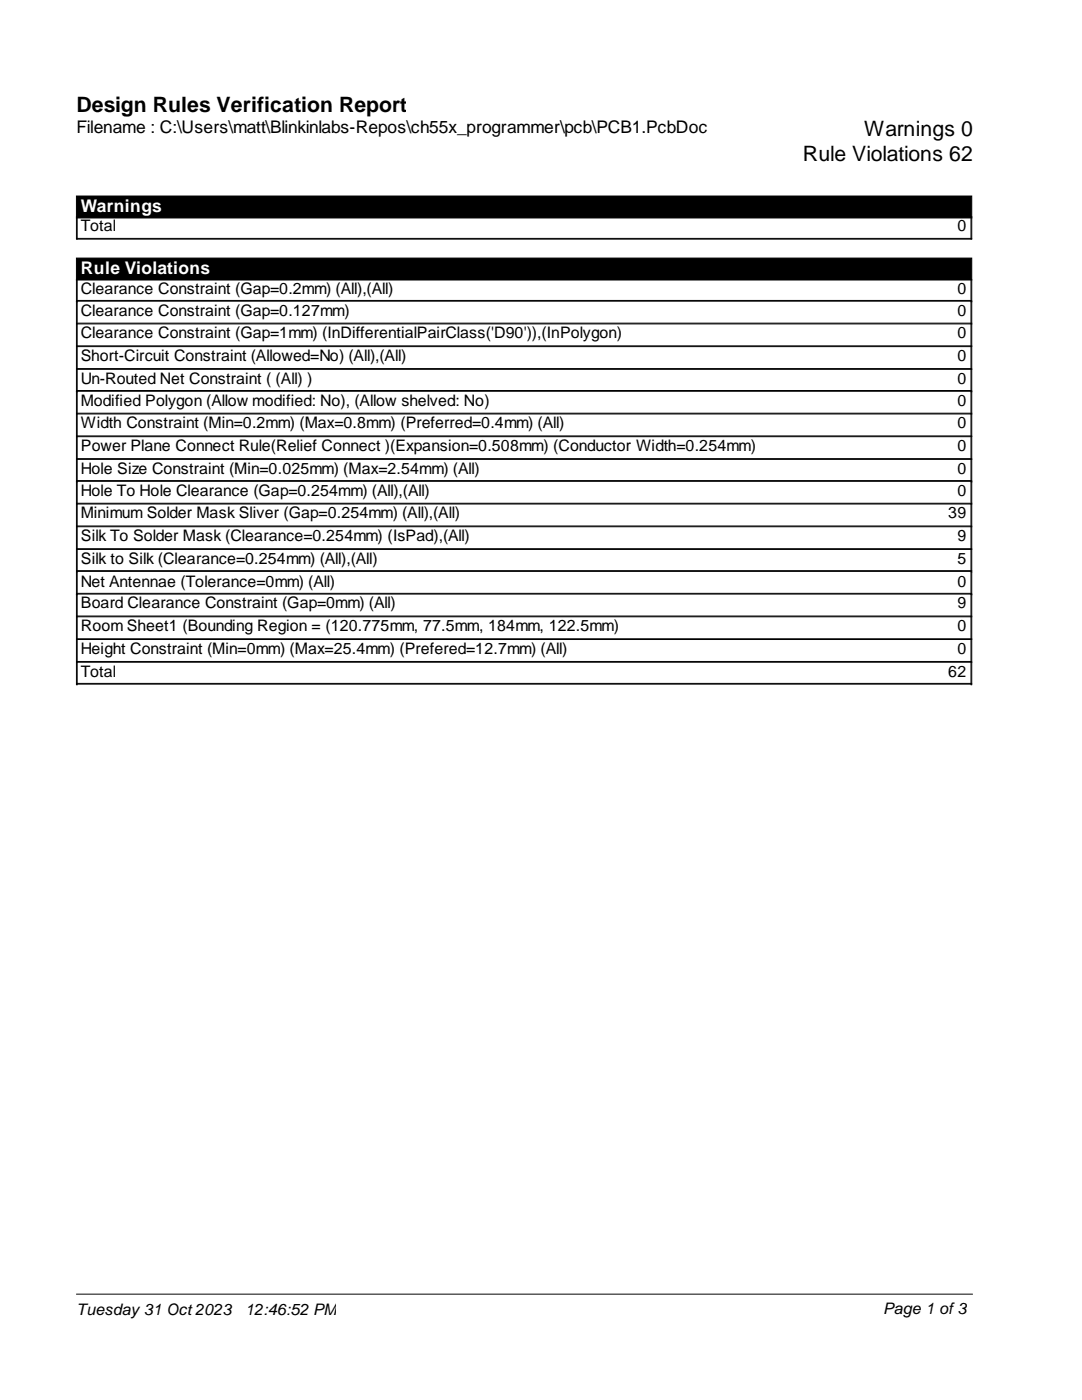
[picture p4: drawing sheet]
<svg xmlns="http://www.w3.org/2000/svg" width="216mm" height="279mm" viewBox="0 0 216 279" stroke-linecap="round" stroke-linejoin="round" font-family="sans-serif">
<defs><g id="words">
<g font-size="4.2">
<text x="15.3" y="22.3">Design Rules Verification Report</text>
<text x="172.5" y="27.1">Warnings 0</text>
<text x="160.2" y="32.1">Rule Violations 62</text>
</g>
<text font-size="3.5" x="15.3" y="26.6">Filename : C:\Users\matt\Blinkinlabs-Repos\ch55x_programmer\pcb\PCB1.PcbDoc</text>
<g font-size="3.5" fill="#fff">
<text x="16.2" y="42.3">Warnings</text>
<text x="16.2" y="54.6">Rule Violations</text>
</g>
<g font-size="3.2">
<text x="16.2" y="46.1">Total</text>
<text x="191" y="46.1">0</text>
<text x="16.2" y="58.6">Clearance Constraint (Gap=0.2mm) (All),(All)</text>
<text x="191" y="58.6">0</text>
<text x="16.2" y="63">Clearance Constraint (Gap=0.127mm)</text>
<text x="191" y="63">0</text>
<text x="16.2" y="67.5">Clearance Constraint (Gap=1mm) (InDifferentialPairClass('D90')),(InPolygon)</text>
<text x="191" y="67.5">0</text>
<text x="16.2" y="72">Short-Circuit Constraint (Allowed=No) (All),(All)</text>
<text x="16.2" y="76.6">Un-Routed Net Constraint ( (All) )</text>
<text x="191" y="72">0</text>
<text x="191" y="76.6">0</text>
<text x="16.2" y="81">Modified Polygon (Allow modified: No), (Allow shelved: No)</text>
<text x="191" y="81">0</text>
<text x="16.2" y="85.5">Width Constraint (Min=0.2mm) (Max=0.8mm) (Preferred=0.4mm) (All)</text>
<text x="191" y="85.5">0</text>
<text x="16.2" y="90">Power Plane Connect Rule(Relief Connect )(Expansion=0.508mm) (Conductor Width=0.254mm)</text>
<text x="16.2" y="94.6">Hole Size Constraint (Min=0.025mm) (Max=2.54mm) (All)</text>
<text x="191" y="90">0</text>
<text x="191" y="94.6">0</text>
<text x="16.2" y="98.9">Hole To Hole Clearance (Gap=0.254mm) (All),(All)</text>
<text x="191" y="98.9">0</text>
<text x="16.2" y="103.5">Minimum Solder Mask Sliver (Gap=0.254mm) (All),(All)</text>
<text x="16.2" y="108">Silk To Solder Mask (Clearance=0.254mm) (IsPad),(All)</text>
<text x="189.2" y="103.5">39</text>
<text x="191" y="108">9</text>
<text x="16.2" y="112.5">Silk to Silk (Clearance=0.254mm) (All),(All)</text>
<text x="191" y="112.5">5</text>
<text x="16.2" y="117.1">Net Antennae (Tolerance=0mm) (All)</text>
<text x="191" y="117.1">0</text>
<text x="16.2" y="121.4">Board Clearance Constraint (Gap=0mm) (All)</text>
<text x="16.2" y="126">Room Sheet1 (Bounding Region = (120.775mm, 77.5mm, 184mm, 122.5mm)</text>
<text x="191" y="121.4">9</text>
<text x="191" y="126">0</text>
<text x="16.2" y="130.5">Height Constraint (Min=0mm) (Max=25.4mm) (Prefered=12.7mm) (All)</text>
<text x="191" y="130.5">0</text>
<text x="16.2" y="135">Total</text>
<text x="189.2" y="135">62</text>
<text x="15.3" y="262.5">Tuesday 31 Oct2023</text>
<text x="48.9" y="262.5">12:46:52 PM</text>
<text x="176.2" y="262.2">Page 1 of 3</text>
</g>
</g></defs>
<path d="M15.3 39.1h178.6v4.4h-178.6zM15.3 51.5h178.6v4.4h-178.6z" fill="#000" stroke="#000" stroke-width=".2"/>
<g fill="none" stroke="#000" stroke-width=".2">
<path d="M15.3 43.2v4.5h178.6v-4.5M15.3 47.6h178.6M15.3 55.7v81M15.3 60h178.6M15.4 43.2v4.5M15.4 55.7v81M193.8 43.2v4.5M193.8 55.7v81M193.9 55.7v81M15.3 60.1h178.6M15.3 64.6h178.6M15.3 64.5h178.6"/>
<path d="M15.3 69.2h178.6M15.3 69h178.6M15.3 73.7h178.6M15.3 73.6h178.6M15.3 78.1h178.6M15.3 77.9h178.6M15.3 82.6h178.6M15.3 82.5h178.6M15.3 87.1h178.6M15.3 87h178.6M15.3 91.7h178.6M15.3 91.5h178.6"/>
<path d="M15.3 96.1h178.6M15.3 95.9h178.6M15.3 100.6h178.6M15.3 100.4h178.6M15.3 105.1h178.6M15.3 105h178.6M15.3 109.7h178.6M15.3 109.5h178.6M15.3 114h178.6M15.3 113.9h178.6M15.3 118.6h178.6M15.3 118.4h178.6"/>
<path d="M15.3 123.1h178.6M15.3 122.9h178.6M15.3 127.6h178.6M15.3 127.5h178.6M15.3 132.2h178.6M15.3 132h178.6M15.3 136.5h178.6M15.3 136.4h178.6M15.3 258.3h178.8"/>
</g>
<use href="#words"/>
</svg>
